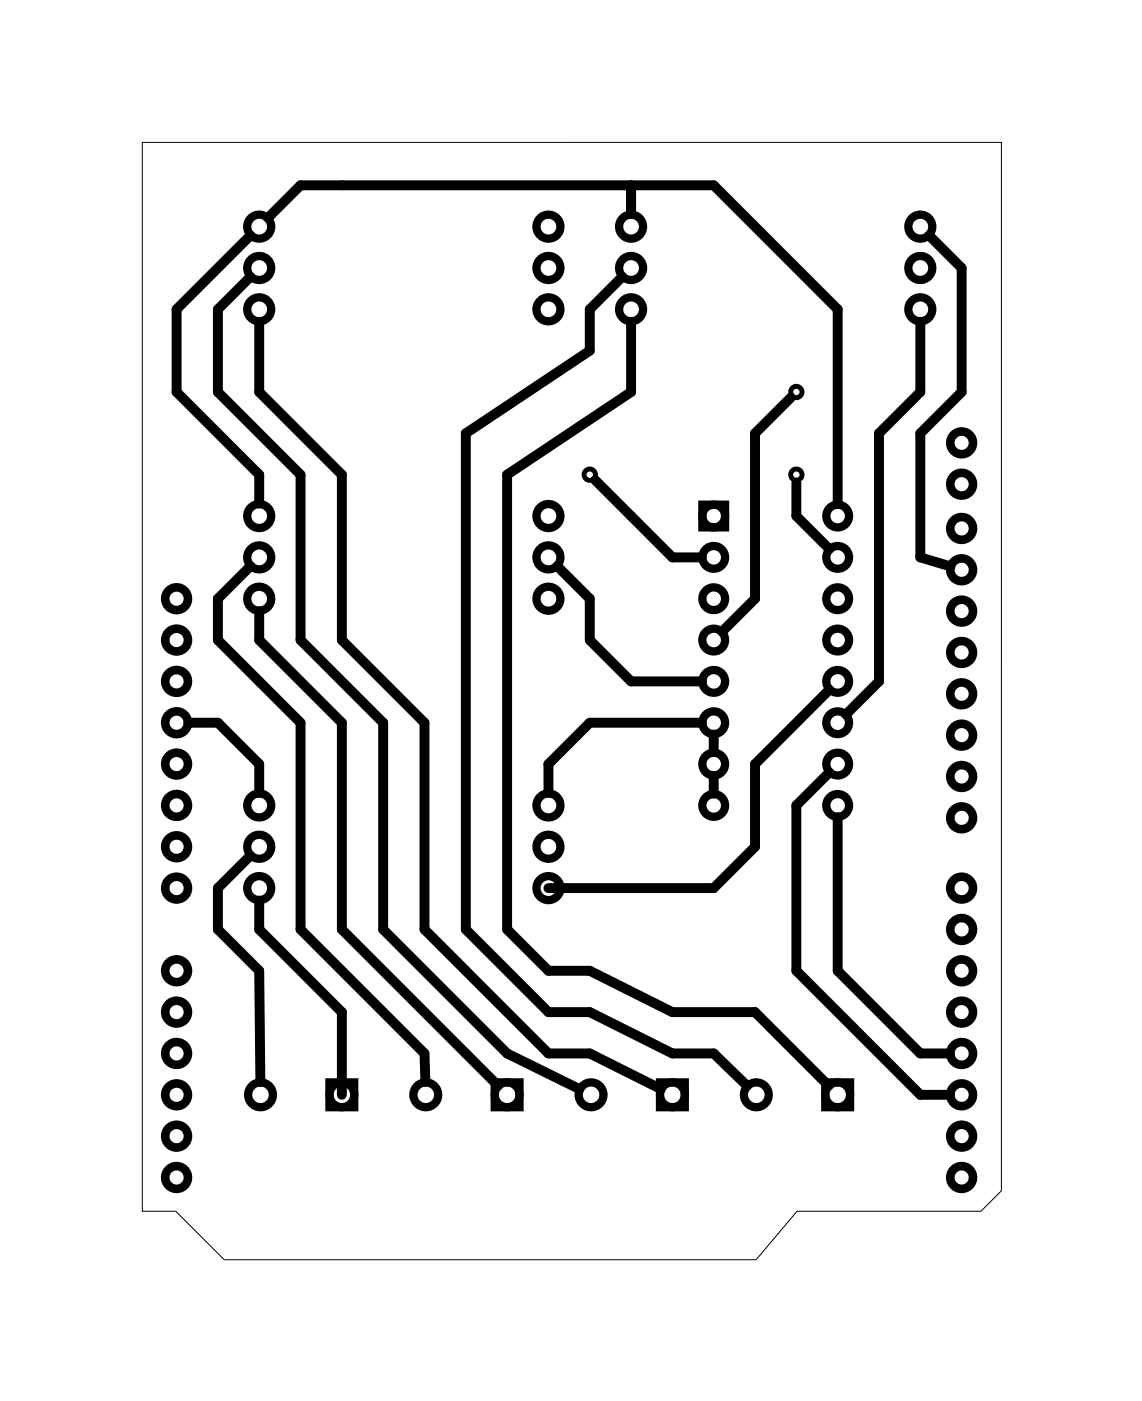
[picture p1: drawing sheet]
<svg xmlns="http://www.w3.org/2000/svg" width="70mm" height="86mm" viewBox="0 0 70 86" stroke-linecap="round" stroke-linejoin="round" font-family="sans-serif">
<path d="M8.7 8.7h52.9v64.5l-1.3 1.2h-11.3l-2.5 3h-32.7l-3-3h-2.1z" fill="none" stroke="#000" stroke-width=".06"/>
<g fill="none" stroke="#000" stroke-width=".53">
<circle cx="10.9" cy="39.3" r=".7"/>
<circle cx="10.9" cy="36.8" r=".7"/>
<circle cx="59.1" cy="27.2" r=".7"/>
<circle cx="59.1" cy="32.5" r=".7"/>
<circle cx="59.1" cy="29.7" r=".7"/>
<circle cx="59.1" cy="35" r=".7"/>
<circle cx="59.1" cy="37.5" r=".7"/>
<circle cx="10.9" cy="46.9" r=".7"/>
<circle cx="10.9" cy="41.9" r=".7"/>
<circle cx="10.9" cy="44.4" r=".7"/>
<circle cx="10.9" cy="52" r=".7"/>
<circle cx="10.9" cy="49.5" r=".7"/>
<circle cx="10.9" cy="54.6" r=".7"/>
<circle cx="10.9" cy="59.6" r=".7"/>
<circle cx="59.1" cy="47.7" r=".7"/>
<circle cx="59.1" cy="40.1" r=".7"/>
<circle cx="59.1" cy="45.2" r=".7"/>
<circle cx="59.1" cy="42.6" r=".7"/>
<circle cx="59.1" cy="59.6" r=".7"/>
<circle cx="59.1" cy="54.6" r=".7"/>
<circle cx="59.1" cy="57.1" r=".7"/>
<circle cx="59.1" cy="50.2" r=".7"/>
<circle cx="10.9" cy="69.8" r=".7"/>
<circle cx="10.9" cy="72.3" r=".7"/>
<circle cx="10.9" cy="64.7" r=".7"/>
<circle cx="10.9" cy="67.3" r=".7"/>
<circle cx="10.9" cy="62.2" r=".7"/>
<circle cx="59.1" cy="69.8" r=".7"/>
<circle cx="59.1" cy="72.3" r=".7"/>
<circle cx="59.1" cy="64.7" r=".7"/>
<circle cx="59.1" cy="67.3" r=".7"/>
<circle cx="59.1" cy="62.2" r=".7"/>
</g>
<g fill="none" stroke="#000" stroke-width=".51">
<path d="M43.2 31h1.4v1.4h-1.4zM20.3 66.5h1.5v1.5h-1.5zM30.4 66.5h1.5v1.5h-1.5zM40.6 66.5h1.5v1.5h-1.5zM50.7 66.5h1.6v1.5h-1.6z"/>
<circle cx="15.9" cy="13.9" r=".74"/>
<circle cx="15.9" cy="19" r=".74"/>
<circle cx="15.9" cy="16.5" r=".74"/>
<circle cx="33.7" cy="13.9" r=".74"/>
<circle cx="33.7" cy="19" r=".74"/>
<circle cx="33.7" cy="16.5" r=".74"/>
<circle cx="38.8" cy="13.9" r=".74"/>
<circle cx="38.8" cy="19" r=".74"/>
<circle cx="38.8" cy="16.5" r=".74"/>
<circle cx="56.6" cy="13.9" r=".74"/>
<circle cx="56.6" cy="19" r=".74"/>
<circle cx="56.6" cy="16.5" r=".74"/>
<circle cx="15.9" cy="31.7" r=".74"/>
<circle cx="15.9" cy="36.8" r=".74"/>
<circle cx="15.9" cy="34.2" r=".74"/>
<circle cx="33.7" cy="31.7" r=".74"/>
<circle cx="33.7" cy="36.8" r=".74"/>
<circle cx="33.7" cy="34.2" r=".74"/>
<circle cx="43.9" cy="36.8" r=".7"/>
<circle cx="43.9" cy="34.2" r=".7"/>
<circle cx="43.9" cy="39.3" r=".7"/>
<circle cx="43.9" cy="31.7" r=".7"/>
<circle cx="51.5" cy="36.8" r=".7"/>
<circle cx="51.5" cy="39.3" r=".7"/>
<circle cx="51.5" cy="34.2" r=".7"/>
<circle cx="51.5" cy="31.7" r=".7"/>
<circle cx="15.9" cy="49.5" r=".74"/>
<circle cx="15.9" cy="54.6" r=".74"/>
<circle cx="15.9" cy="52" r=".74"/>
<circle cx="33.7" cy="49.5" r=".74"/>
<circle cx="33.7" cy="54.6" r=".74"/>
<circle cx="33.7" cy="52" r=".74"/>
<circle cx="43.9" cy="44.4" r=".7"/>
<circle cx="43.9" cy="41.9" r=".7"/>
<circle cx="43.9" cy="46.9" r=".7"/>
<circle cx="43.9" cy="49.5" r=".7"/>
<circle cx="51.5" cy="44.4" r=".7"/>
<circle cx="51.5" cy="41.9" r=".7"/>
<circle cx="51.5" cy="49.5" r=".7"/>
<circle cx="51.5" cy="46.9" r=".7"/>
<circle cx="16" cy="67.3" r=".76"/>
<circle cx="21" cy="67.3" r=".76"/>
<circle cx="26.2" cy="67.3" r=".76"/>
<circle cx="31.2" cy="67.3" r=".76"/>
<circle cx="36.3" cy="67.3" r=".76"/>
<circle cx="41.3" cy="67.3" r=".76"/>
<circle cx="46.5" cy="67.3" r=".76"/>
<circle cx="51.5" cy="67.3" r=".76"/>
</g>
<g fill="none" stroke="#000" stroke-width=".3">
<circle cx="36.3" cy="29.2" r=".35"/>
<circle cx="49" cy="24.1" r=".35"/>
<circle cx="49" cy="29.2" r=".35"/>
</g>
<g fill="none" stroke="#000" stroke-width=".61">
<path d="M15.4 17l-2 2v5.1l5.1 5.1v10.1l5.1 5.1v12.7l7.6 7.6 4.4 2.2M15.4 14.5l-4.5 4.5v5.1l5 5.1v1.7M15.9 19.8v4.3l5.1 5.1v10.1l5.1 5.1v12.7l7.6 7.6h2.6l4.3 2.2M16.5 13.4l2-2h25.4l7.6 7.6v12M38.3 17l-2 2v2.5l-7.7 5.1v30.5l5.1 5.1h2.6l5 2.5h2.6l2 2M38.8 19.8v4.3l-7.6 5.1v27.9l2.5 2.5h2.6l5 2.6h5.1l4.5 4.5M38.8 11.4v1.8M56.6 19.8v4.3l-2.6 2.5v15.3l-2 2M57.1 14.5l2 2v7.6l-2.5 2.5v7.6l1.8 .6M15.4 34.8l-2 2v2.5l5.1 5.1v12.7l7.6 7.6 .1 1.8M15.9 37.6v1.7l5.1 5.1v12.7l9.6 9.6M34.3 34.8l2 2v2.5l2.5 2.6h4.3"/>
<path d="M36.6 29.5l4.7 4.7h1.8M48.6 24.4l-2.2 2.2v10.2l-2 2M49 29.6v2.1l2 2M11.6 44.4h1.8l2.5 2.5v1.8M15.4 52.6l-2 2v2.5l2.5 2.5 .1 6.9M15.9 55.3v1.8l5.1 5.1v5.1M43.1 44.4h-6.8l-2.6 2.5v1.8M43.9 45.1v1.1M43.9 47.7v1.1M51 47.5l-2 2v10.1l7.6 7.7h1.8M51 42.4l-4.6 4.5v5.1l-2.5 2.6h-10.2M51.5 50.2v9.4l5.1 5.1h1.8"/>
</g>
</svg>
